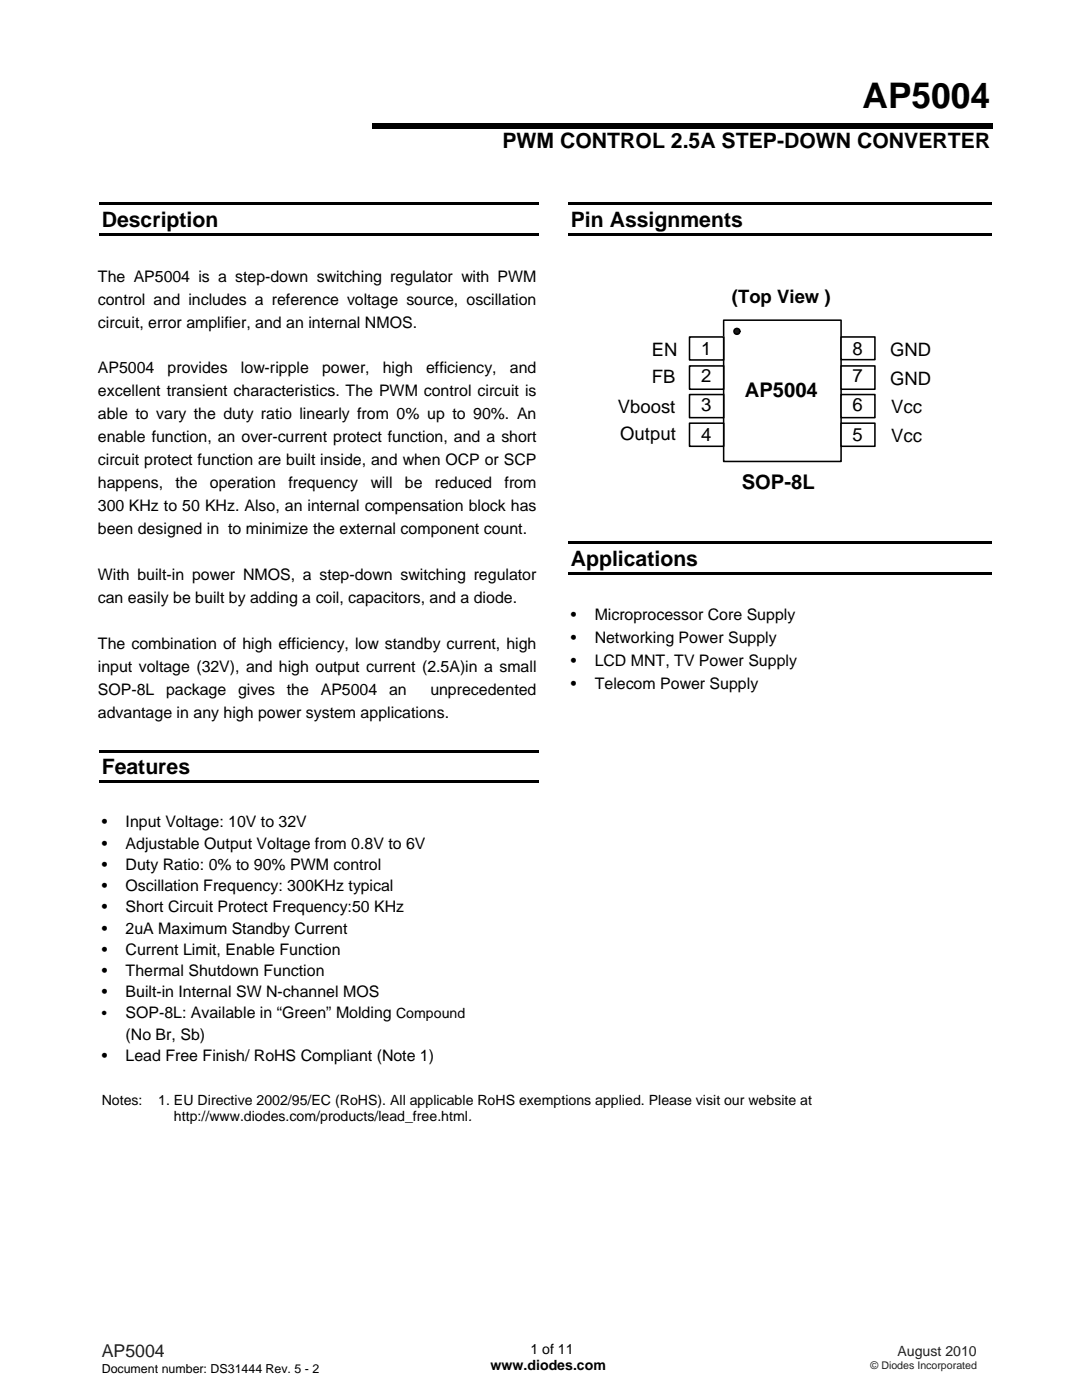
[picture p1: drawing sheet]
<svg xmlns="http://www.w3.org/2000/svg" width="216mm" height="279mm" viewBox="0 0 216 279" stroke-linecap="round" stroke-linejoin="round" font-family="sans-serif">
<defs><g id="words">
<text font-size="7" x="172.1" y="21.6">AP5004</text>
<g font-size="4.2">
<text x="100.2" y="29.5">PWM CONTROL 2.5A STEP-DOWN CONVERTER</text>
<text x="20.3" y="45.2">Description</text>
<text x="113.9" y="45.2">Pin Assignments</text>
<text x="113.9" y="112.9">Applications</text>
<text x="20.3" y="154.5">Features</text>
</g>
<g font-size="4">
<text x="148.6" y="79.2">AP5004</text>
<text x="148" y="97.5">SOP-8L</text>
</g>
<g font-size="3.7">
<text x="146.1" y="60.4">(Top View )</text>
<text x="130.1" y="71">EN</text>
<text x="139.9" y="70.8">1</text>
<text x="170.1" y="70.8">8</text>
<text x="177.6" y="71">GND</text>
<text x="130.1" y="76.5">FB</text>
<text x="139.9" y="76.3">2</text>
<text x="170.1" y="76.3">7</text>
<text x="177.6" y="76.8">GND</text>
<text x="123.3" y="82.4">Vboost</text>
<text x="139.9" y="82.1">3</text>
<text x="170.1" y="82.1">6</text>
<text x="177.8" y="82.4">Vcc</text>
<text x="123.7" y="87.9">Output</text>
<text x="139.9" y="87.9">4</text>
<text x="170.1" y="87.9">5</text>
<text x="177.8" y="88.2">Vcc</text>
</g>
<text font-size="3.5" fill="#231f20" x="20.3" y="270.9">AP5004</text>
<g font-size="3.2">
<text x="19.5" y="56.2">The AP5004 is a step-down switching regulator with PWM</text>
<text x="19.5" y="60.8">control and includes a reference voltage source, oscillation</text>
<text x="19.5" y="65.4">circuit, error amplifier, and an internal NMOS.</text>
<text x="19.5" y="74.5">AP5004</text>
<text x="33.4" y="74.5">provides</text>
<text x="48.1" y="74.5">low-ripple</text>
<text x="64.3" y="74.5">power,</text>
<text x="76.4" y="74.5">high</text>
<text x="85" y="74.5">efficiency,</text>
<text x="101.7" y="74.5">and</text>
<text x="19.5" y="79.1">excellent transient characteristics. The PWM control circuit is</text>
<text x="19.5" y="83.7">able to vary the duty ratio linearly from 0% up to 90%. An</text>
<text x="19.5" y="88.3">enable function, an over-current protect function, and a short</text>
<text x="19.5" y="92.9">circuit protect function are built inside, and when OCP or SCP</text>
<text x="19.5" y="97.5">happens,</text>
<text x="35" y="97.5">the</text>
<text x="41.9" y="97.5">operation</text>
<text x="57.5" y="97.5">frequency</text>
<text x="74" y="97.5">will</text>
<text x="80.8" y="97.5">be</text>
<text x="86.8" y="97.5">reduced</text>
<text x="100.7" y="97.5">from</text>
<text x="19.5" y="102.1">300 KHz to 50 KHz. Also, an internal compensation block has</text>
<text x="19.5" y="106.6">been designed in to minimize the external component count.</text>
<text x="19.5" y="115.8">With built-in power NMOS, a step-down switching regulator</text>
<text x="19.5" y="120.4">can easily be built by adding a coil, capacitors, and a diode.</text>
<text x="113.9" y="123.7">•</text>
<text x="118.7" y="123.7">Microprocessor Core Supply</text>
<text x="19.5" y="129.6">The combination of high efficiency, low standby current, high</text>
<text x="113.9" y="128.3">•</text>
<text x="118.7" y="128.3">Networking Power Supply</text>
<text x="19.5" y="134.2">input voltage (32V), and high output current (2.5A)in a small</text>
<text x="113.9" y="132.9">•</text>
<text x="113.9" y="137.5">•</text>
<text x="118.7" y="132.9">LCD MNT, TV Power Supply</text>
<text x="118.7" y="137.5">Telecom Power Supply</text>
<text x="19.5" y="138.8">SOP-8L</text>
<text x="19.5" y="143.3">advantage in any high power system applications.</text>
<text x="33.1" y="138.8">package</text>
<text x="47.5" y="138.8">gives</text>
<text x="57.2" y="138.8">the</text>
<text x="64" y="138.8">AP5004</text>
<text x="77.6" y="138.8">an</text>
<text x="85.9" y="138.8">unprecedented</text>
<text x="20.3" y="165.1">•</text>
<text x="25.1" y="165.1">Input Voltage: 10V to 32V</text>
<text x="20.3" y="169.4">•</text>
<text x="20.3" y="173.6">•</text>
<text x="25.1" y="169.4">Adjustable Output Voltage from 0.8V to 6V</text>
<text x="25.1" y="173.6">Duty Ratio: 0% to 90% PWM control</text>
<text x="20.3" y="177.8">•</text>
<text x="25.1" y="177.8">Oscillation Frequency: 300KHz typical</text>
<text x="20.3" y="182.1">•</text>
<text x="25.1" y="182.1">Short Circuit Protect Frequency:50 KHz</text>
<text x="20.3" y="186.3">•</text>
<text x="20.3" y="190.5">•</text>
<text x="25.1" y="186.3">2uA Maximum Standby Current</text>
<text x="25.1" y="190.5">Current Limit, Enable Function</text>
<text x="20.3" y="194.8">•</text>
<text x="25.1" y="194.8">Thermal Shutdown Function</text>
<text x="20.3" y="199">•</text>
<text x="25.1" y="203.2">SOP-8L: Available in “Green” Molding</text>
<text x="25.1" y="199">Built-in Internal SW N-channel MOS</text>
<text x="25.1" y="207.5">(No Br, Sb)</text>
<text x="20.3" y="211.7">•</text>
<text x="25.1" y="211.7">Lead Free Finish/ RoHS Compliant (Note 1)</text>
</g>
<g font-size="2.8">
<text x="20.3" y="203.2">•</text>
<text x="79" y="203.2">Compound</text>
<text x="20.3" y="220.5">Notes:</text>
<text x="31.6" y="220.5">1. EU Directive 2002/95/EC (RoHS). All applicable RoHS exemptions applied. Please visit our website at</text>
<text x="34.7" y="223.7">http://www.diodes.com/products/lead_free.html.</text>
<text x="97.9" y="273.5">www.diodes.com</text>
<text x="105.9" y="270.2">1 of 11</text>
</g>
<text font-size="2.8" fill="#231f20" x="179.1" y="270.6">August 2010</text>
<text font-size="2.5" x="20.3" y="274">Document number: DS31444 Rev. 5 - 2</text>
<text font-size="2.1" fill="#231f20" x="173.7" y="273.2">© Diodes Incorporated</text>
</g></defs>
<path d="M74.3 24.5h123.8v1.1h-123.8zM19.8 40.4h87.7v.5h-87.7zM19.8 46.5h87.7v.5h-87.7zM113.4 40.4h84.6v.5h-84.6zM113.4 46.5h84.6v.5h-84.6zM19.8 149.7h87.7v.5h-87.7zM19.8 155.8h87.7v.5h-87.7z" fill="#000"/>
<path d="M144.4 63.9h23.4v28.2h-23.4z" fill="none" stroke="#000" stroke-width=".31"/>
<path d="M137.6 67.2h6.8v4.6h-6.8z" fill="#fff"/>
<path d="M137.6 67.2h6.8v4.6h-6.8z" fill="none" stroke="#000" stroke-width=".31"/>
<path d="M137.6 73h6.8v4.7h-6.8z" fill="#fff"/>
<path d="M137.6 73h6.8v4.7h-6.8z" fill="none" stroke="#000" stroke-width=".31"/>
<path d="M137.6 78.7h6.8v4.7h-6.8z" fill="#fff"/>
<path d="M137.6 78.7h6.8v4.7h-6.8z" fill="none" stroke="#000" stroke-width=".31"/>
<path d="M167.8 73h6.8v4.7h-6.8z" fill="#fff"/>
<path d="M167.8 73h6.8v4.7h-6.8z" fill="none" stroke="#000" stroke-width=".31"/>
<path d="M167.8 78.7h6.8v4.7h-6.8z" fill="#fff"/>
<path d="M167.8 78.7h6.8v4.7h-6.8z" fill="none" stroke="#000" stroke-width=".31"/>
<path d="M167.8 84.5h6.8v4.6h-6.8z" fill="#fff"/>
<path d="M167.8 84.5h6.8v4.6h-6.8z" fill="none" stroke="#000" stroke-width=".31"/>
<path d="M137.6 84.5h6.8v4.6h-6.8z" fill="#fff"/>
<path d="M137.6 84.5h6.8v4.6h-6.8z" fill="none" stroke="#000" stroke-width=".31"/>
<path d="M167.8 67.2h6.8v4.6h-6.8z" fill="#fff"/>
<path d="M167.8 67.2h6.8v4.6h-6.8z" fill="none" stroke="#000" stroke-width=".31"/>
<circle cx="147" cy="66.1" r=".58" fill="#1a1a1a"/>
<circle cx="147" cy="66.1" r=".58" fill="none" stroke="#000" stroke-width=".31"/>
<path d="M113.4 108.1h84.6v.5h-84.6zM113.4 114.2h84.6v.5h-84.6z" fill="#000"/>
<use href="#words"/>
</svg>
